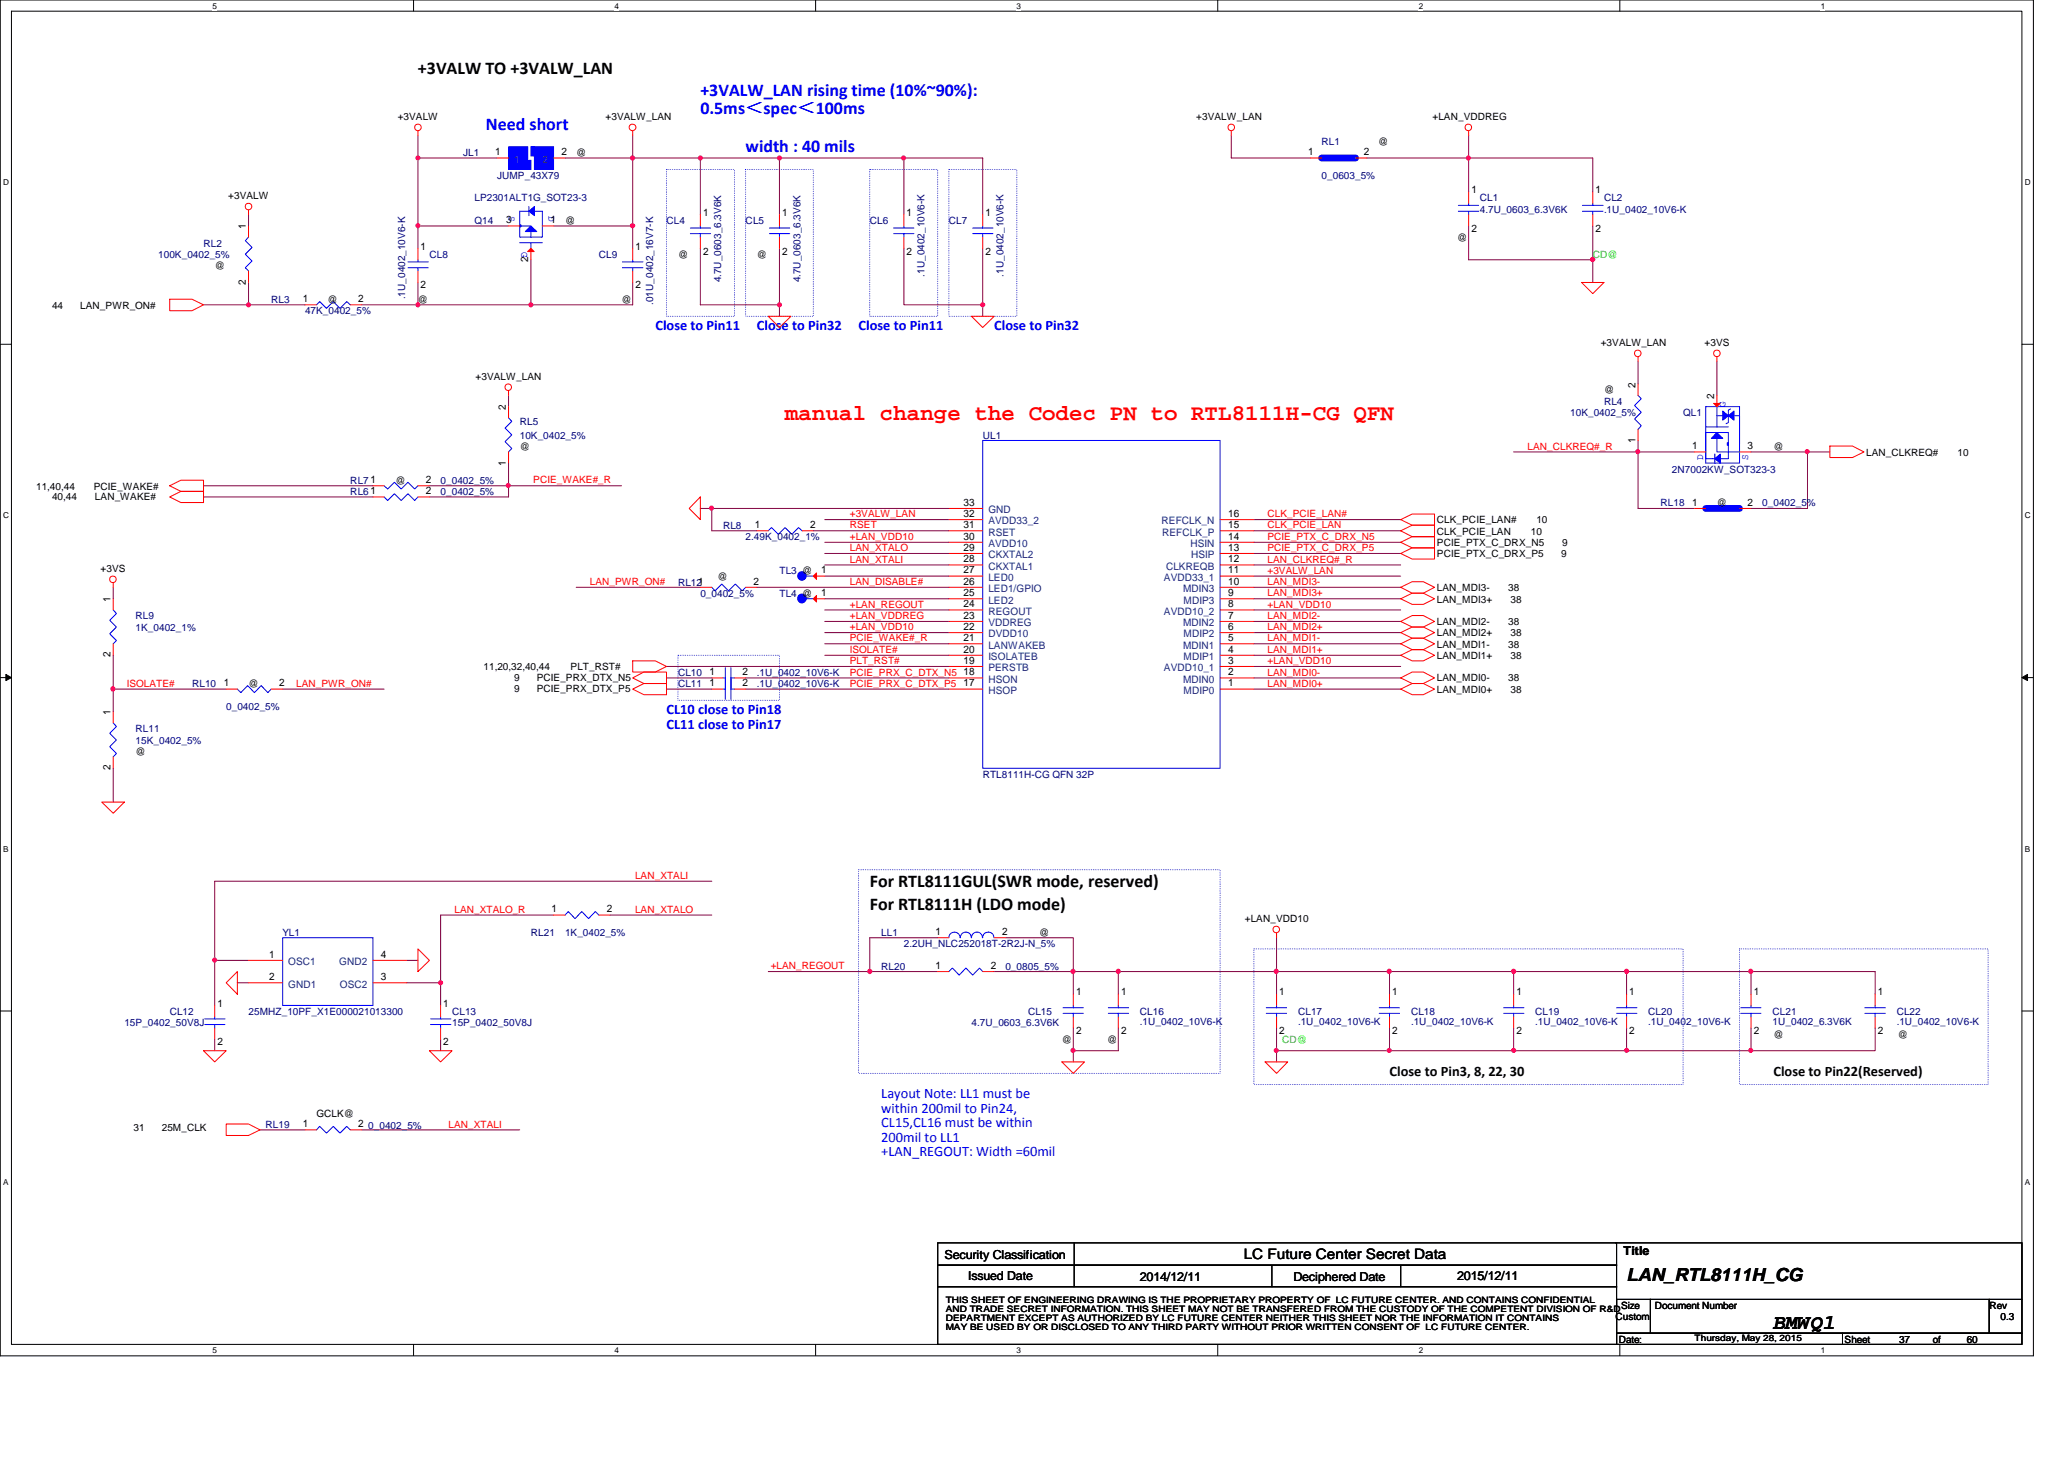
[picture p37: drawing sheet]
<svg xmlns="http://www.w3.org/2000/svg" width="297mm" height="210mm" viewBox="0 0 297 210" stroke-linecap="round" stroke-linejoin="round" font-family="sans-serif">
<defs><g id="words">
<text font-size="3.2" fill="#f00" x="113" y="60.4">manual change the Codec PN to RTL8111H-CG QFN</text>
<text font-size="3" x="255.2" y="191.1">BMWQ1</text>
<g font-size="2.6">
<text x="60.2" y="10.6">+3VALW TO +3VALW_LAN</text>
<text x="125.2" y="130.9">For RTL8111H (LDO mode)</text>
<text x="125.2" y="127.6">For RTL8111GUL(SWR mode, reserved)</text>
<text x="234.1" y="184.4">LAN_RTL8111H_CG</text>
</g>
<g font-size="2.6" fill="#00f">
<text x="100.8" y="13.8">+3VALW_LAN rising time (10%~90%):</text>
<text x="100.8" y="16.4">0.5ms＜spec＜100ms</text>
<text x="69.9" y="18.7">Need short</text>
<text x="107.3" y="21.9">width : 40 mils</text>
</g>
<g font-size="2.1" fill="#00f">
<text x="94.3" y="47.5">Close to Pin11</text>
<text x="108.9" y="47.5">Close to Pin32</text>
<text x="123.6" y="47.5">Close to Pin11</text>
<text x="143.1" y="47.5">Close to Pin32</text>
<text x="95.9" y="102.7">CL10 close to Pin18</text>
<text x="95.9" y="104.8">CL11 close to Pin17</text>
<text x="126.8" y="158">Layout Note: LL1 must be</text>
<text x="126.8" y="160.1">within 200mil to Pin24,</text>
<text x="126.8" y="162.2">CL15,CL16 must be within</text>
<text x="126.8" y="164.3">200mil to LL1</text>
<text x="126.8" y="166.3">+LAN_REGOUT: Width =60mil</text>
</g>
<g font-size="2.1">
<text x="200" y="154.8">Close to Pin3, 8, 22, 30</text>
<text x="255.2" y="154.8">Close to Pin22(Reserved)</text>
<text x="179" y="181.2">LC Future Center Secret Data</text>
</g>
<g font-size="1.8">
<text x="135.9" y="181.1">Security Classification</text>
<text x="139.3" y="184.1">Issued Date</text>
<text x="164" y="184.3">2014/12/11</text>
<text x="186.1" y="184.3">Deciphered Date</text>
<text x="209.7" y="184.1">2015/12/11</text>
<text x="233.6" y="180.6">Title</text>
</g>
<g font-size="1.5">
<text x="71.2" y="22.4">1</text>
<text x="80.8" y="22.4">2</text>
<text x="188.3" y="22.4">1</text>
<text x="196.3" y="22.4">2</text>
<text x="211.7" y="27.8">1</text>
<text x="229.6" y="27.8">1</text>
<text x="35.4" y="33" transform="rotate(-90 35.4 33)">1</text>
<text x="60.5" y="35.9">1</text>
<text x="72.9" y="32.1">3</text>
<text x="79.2" y="32.1">1</text>
<text x="91.4" y="35.9">1</text>
<text x="101.2" y="31">1</text>
<text x="112.6" y="31">1</text>
<text x="130.5" y="31">1</text>
<text x="141.8" y="31">1</text>
<text x="211.7" y="33.4">2</text>
<text x="229.6" y="33.4">2</text>
<text x="35.4" y="40.9" transform="rotate(-90 35.4 40.9)">2</text>
<text x="60.5" y="41.5">2</text>
<text x="76" y="37.7" transform="rotate(-90 76 37.7)">2</text>
<text x="91.4" y="41.5">2</text>
<text x="101.2" y="36.6">2</text>
<text x="112.6" y="36.6">2</text>
<text x="130.5" y="36.6">2</text>
<text x="141.8" y="36.6">2</text>
<text x="43.6" y="43.5">1</text>
<text x="51.6" y="43.5">2</text>
<text x="72.8" y="59" transform="rotate(-90 72.8 59)">2</text>
<text x="235.4" y="55.8" transform="rotate(-90 235.4 55.8)">2</text>
<text x="246.7" y="57.4" transform="rotate(-90 246.7 57.4)">2</text>
<text x="235.4" y="63.7" transform="rotate(-90 235.4 63.7)">1</text>
<text x="243.5" y="64.6">1</text>
<text x="251.5" y="64.6">3</text>
<text x="53.3" y="69.5">1</text>
<text x="53.3" y="71.1">1</text>
<text x="61.3" y="69.5">2</text>
<text x="61.3" y="71.1">2</text>
<text x="72.8" y="67" transform="rotate(-90 72.8 67)">1</text>
<text x="108.6" y="76">1</text>
<text x="116.6" y="76">2</text>
<text x="138.7" y="77.6">30</text>
<text x="138.7" y="76">31</text>
<text x="138.7" y="74.4">32</text>
<text x="138.7" y="72.8">33</text>
<text x="176.7" y="77.6">14</text>
<text x="176.7" y="74.4">16</text>
<text x="176.7" y="76">15</text>
<text x="243.5" y="72.8">1</text>
<text x="251.5" y="72.8">2</text>
<text x="118.2" y="82.5">1</text>
<text x="138.7" y="82.5">27</text>
<text x="138.7" y="80.9">28</text>
<text x="138.7" y="79.2">29</text>
<text x="176.7" y="79.2">13</text>
<text x="176.7" y="82.5">11</text>
<text x="176.7" y="80.9">12</text>
<text x="15.9" y="86.6" transform="rotate(-90 15.9 86.6)">1</text>
<text x="108.5" y="84.1">2</text>
<text x="118.2" y="85.8">1</text>
<text x="138.7" y="89">23</text>
<text x="138.7" y="87.4">24</text>
<text x="138.7" y="85.8">25</text>
<text x="138.7" y="84.1">26</text>
<text x="176.7" y="89">7</text>
<text x="176.7" y="84.1">10</text>
<text x="176.7" y="85.8">9</text>
<text x="176.7" y="87.4">8</text>
<text x="15.9" y="94.6" transform="rotate(-90 15.9 94.6)">2</text>
<text x="138.7" y="95.5">19</text>
<text x="138.7" y="93.9">20</text>
<text x="138.7" y="92.2">21</text>
<text x="138.7" y="90.6">22</text>
<text x="176.7" y="92.2">5</text>
<text x="176.7" y="93.9">4</text>
<text x="176.7" y="90.6">6</text>
<text x="176.7" y="95.5">3</text>
<text x="32.2" y="98.8">1</text>
<text x="40.2" y="98.8">2</text>
<text x="102.1" y="98.8">1</text>
<text x="102.1" y="97.2">1</text>
<text x="106.8" y="98.8">2</text>
<text x="106.8" y="97.2">2</text>
<text x="138.7" y="98.8">17</text>
<text x="138.7" y="97.2">18</text>
<text x="176.7" y="97.2">2</text>
<text x="176.7" y="98.8">1</text>
<text x="15.9" y="102.9" transform="rotate(-90 15.9 102.9)">1</text>
<text x="15.9" y="110.8" transform="rotate(-90 15.9 110.8)">2</text>
<text x="79.4" y="131.3">1</text>
<text x="87.3" y="131.3">2</text>
<text x="38.7" y="137.8">1</text>
<text x="54.8" y="137.8">4</text>
<text x="134.6" y="134.5">1</text>
<text x="144.2" y="134.5">2</text>
<text x="38.7" y="141">2</text>
<text x="54.8" y="141">3</text>
<text x="134.6" y="139.4">1</text>
<text x="142.6" y="139.4">2</text>
<text x="154.9" y="143.2">1</text>
<text x="161.3" y="143.2">1</text>
<text x="184.1" y="143.2">1</text>
<text x="200.4" y="143.2">1</text>
<text x="218.2" y="143.2">1</text>
<text x="234.5" y="143.2">1</text>
<text x="252.4" y="143.2">1</text>
<text x="270.3" y="143.2">1</text>
<text x="31.3" y="144.8">1</text>
<text x="63.8" y="144.8">1</text>
<text x="154.9" y="148.8">2</text>
<text x="161.3" y="148.8">2</text>
<text x="184.1" y="148.8">2</text>
<text x="200.4" y="148.8">2</text>
<text x="218.2" y="148.8">2</text>
<text x="234.5" y="148.8">2</text>
<text x="252.4" y="148.8">2</text>
<text x="270.3" y="148.8">2</text>
<text x="31.3" y="150.4">2</text>
<text x="63.8" y="150.4">2</text>
<text x="43.6" y="162.2">1</text>
<text x="51.6" y="162.2">2</text>
</g>
<g font-size="1.5" fill="#004080">
<text x="74" y="23.4">1</text>
<text x="78.1" y="23.4">2</text>
<text x="142.2" y="77">RSET</text>
<text x="142.2" y="75.4">AVDD33_2</text>
<text x="142.2" y="73.8">GND</text>
<text x="167.2" y="75.4">REFCLK_N</text>
<text x="167.3" y="77">REFCLK_P</text>
<text x="142.2" y="83.6">LED0</text>
<text x="142.2" y="82">CKXTAL1</text>
<text x="142.2" y="80.3">CKXTAL2</text>
<text x="142.2" y="78.7">AVDD10</text>
<text x="167.5" y="83.6">AVDD33_1</text>
<text x="167.8" y="82">CLKREQB</text>
<text x="171.3" y="78.7">HSIN</text>
<text x="171.4" y="80.3">HSIP</text>
<text x="142.2" y="88.4">REGOUT</text>
<text x="142.2" y="86.8">LED2</text>
<text x="142.2" y="85.2">LED1/GPIO</text>
<text x="167.5" y="88.4">AVDD10_2</text>
<text x="170.3" y="85.2">MDIN3</text>
<text x="170.3" y="86.8">MDIP3</text>
<text x="142.2" y="95">ISOLATEB</text>
<text x="142.2" y="93.3">LANWAKEB</text>
<text x="142.2" y="91.7">DVDD10</text>
<text x="142.2" y="90.1">VDDREG</text>
<text x="170.3" y="93.3">MDIN1</text>
<text x="170.3" y="90.1">MDIN2</text>
<text x="170.3" y="95">MDIP1</text>
<text x="170.3" y="91.7">MDIP2</text>
<text x="142.2" y="99.8">HSOP</text>
<text x="142.2" y="98.2">HSON</text>
<text x="142.2" y="96.6">PERSTB</text>
<text x="167.5" y="96.6">AVDD10_1</text>
<text x="170.3" y="98.2">MDIN0</text>
<text x="170.3" y="99.8">MDIP0</text>
<text x="41.5" y="138.9">OSC1</text>
<text x="41.5" y="142.1">GND1</text>
<text x="48.8" y="138.9">GND2</text>
<text x="48.9" y="142.1">OSC2</text>
</g>
<g font-size="1.4">
<text x="57.2" y="17.3">+3VALW</text>
<text x="87.2" y="17.3">+3VALW_LAN</text>
<text x="172.2" y="17.3">+3VALW_LAN</text>
<text x="206.2" y="17.3">+LAN_VDDREG</text>
<text x="82.9" y="22.5">@</text>
<text x="198.3" y="20.8">@</text>
<text x="32.8" y="28.7">+3VALW</text>
<text x="81.3" y="32.2">@</text>
<text x="209.7" y="34.7">@</text>
<text x="30.9" y="38.7">@</text>
<text x="97.6" y="37.1">@</text>
<text x="108.9" y="37.1">@</text>
<text x="7.5" y="44.4">44</text>
<text x="11.6" y="44.4">LAN_PWR_ON#</text>
<text x="47.2" y="43.6">@</text>
<text x="60.2" y="43.6">@</text>
<text x="89.4" y="43.6">@</text>
<text x="230.4" y="49.8">+3VALW_LAN</text>
<text x="245.3" y="49.8">+3VS</text>
<text x="68.4" y="54.7">+3VALW_LAN</text>
<text x="230.8" y="56.6">@</text>
<text x="74.8" y="64.7">@</text>
<text x="255.2" y="64.7">@</text>
<text x="268.6" y="65.5">LAN_CLKREQ#</text>
<text x="281.7" y="65.5">10</text>
<text x="5.2" y="70.4">11,40,44</text>
<text x="7.5" y="71.9">40,44</text>
<text x="13.5" y="70.4">PCIE_WAKE#</text>
<text x="13.7" y="71.9">LAN_WAKE#</text>
<text x="56.9" y="69.6">@</text>
<text x="206.8" y="76.9">CLK_PCIE_LAN</text>
<text x="206.8" y="75.3">CLK_PCIE_LAN#</text>
<text x="220.3" y="76.9">10</text>
<text x="221.1" y="75.3">10</text>
<text x="247.1" y="72.9">@</text>
<text x="14.5" y="82.3">+3VS</text>
<text x="103.2" y="83.4">@</text>
<text x="206.8" y="78.6">PCIE_PTX_C_DRX_N5</text>
<text x="206.8" y="80.2">PCIE_PTX_C_DRX_P5</text>
<text x="224.7" y="80.2">9</text>
<text x="224.8" y="78.6">9</text>
<text x="206.8" y="89.9">LAN_MDI2-</text>
<text x="206.8" y="86.7">LAN_MDI3+</text>
<text x="206.8" y="85">LAN_MDI3-</text>
<text x="217" y="89.9">38</text>
<text x="217" y="85">38</text>
<text x="217.4" y="86.7">38</text>
<text x="206.8" y="94.8">LAN_MDI1+</text>
<text x="206.8" y="93.2">LAN_MDI1-</text>
<text x="206.8" y="91.6">LAN_MDI2+</text>
<text x="217" y="93.2">38</text>
<text x="217.4" y="94.8">38</text>
<text x="217.4" y="91.6">38</text>
<text x="35.8" y="98.9">@</text>
<text x="69.6" y="96.4">11,20,32,40,44</text>
<text x="74" y="99.5">9</text>
<text x="74" y="97.9">9</text>
<text x="77.3" y="99.5">PCIE_PRX_DTX_P5</text>
<text x="77.3" y="97.9">PCIE_PRX_DTX_N5</text>
<text x="82.1" y="96.4">PLT_RST#</text>
<text x="206.8" y="98">LAN_MDI0-</text>
<text x="206.8" y="99.7">LAN_MDI0+</text>
<text x="217" y="98">38</text>
<text x="217.4" y="99.7">38</text>
<text x="19.5" y="108.6">@</text>
<text x="149.6" y="134.6">@</text>
<text x="179.2" y="132.7">+LAN_VDD10</text>
<text x="255.2" y="149.3">@</text>
<text x="273.1" y="149.3">@</text>
<text x="152.8" y="150.1">@</text>
<text x="159.3" y="150.1">@</text>
<text x="45.5" y="160.7">GCLK@</text>
<text x="19.2" y="162.8">31</text>
<text x="23.3" y="162.8">25M_CLK</text>
<text x="232.5" y="189.9">Custom</text>
<text x="233.3" y="188.3">Size</text>
<text x="238.2" y="188.3">Document Number</text>
<text x="286.3" y="188.3">Rev</text>
<text x="287.9" y="189.9">0.3</text>
<text x="233" y="193.2">Date:</text>
<text x="265.5" y="193.2">Sheet</text>
<text x="273.3" y="193.2">37</text>
<text x="278.2" y="193.2">of</text>
<text x="283" y="193.2">60</text>
</g>
<g font-size="1.4" fill="#000080">
<text x="66.7" y="22.5">JL1</text>
<text x="190.2" y="20.8">RL1</text>
<text x="68.3" y="29">LP2301ALT1G_SOT23-3</text>
<text x="71.5" y="25.7">JUMP_43X79</text>
<text x="190.2" y="25.7">0_0603_5%</text>
<text x="213" y="29">CL1</text>
<text x="230.8" y="29">CL2</text>
<text x="29.3" y="35.5">RL2</text>
<text x="68.3" y="32.2">Q14</text>
<text x="95.9" y="32.2">CL4</text>
<text x="107.3" y="32.2">CL5</text>
<text x="125.2" y="32.2">CL6</text>
<text x="136.6" y="32.2">CL7</text>
<text x="213" y="30.6">4.7U_0603_6.3V6K</text>
<text x="230.8" y="30.6">.1U_0402_10V6-K</text>
<text x="22.8" y="37.1">100K_0402_5%</text>
<text x="61.8" y="37.1">CL8</text>
<text x="86.2" y="37.1">CL9</text>
<text x="103.8" y="40.6" transform="rotate(-90 103.8 40.6)">4.7U_0603_6.3V6K</text>
<text x="115.2" y="40.6" transform="rotate(-90 115.2 40.6)">4.7U_0603_6.3V6K</text>
<text x="133.1" y="39.8" transform="rotate(-90 133.1 39.8)">.1U_0402_10V6-K</text>
<text x="144.4" y="39.8" transform="rotate(-90 144.4 39.8)">.1U_0402_10V6-K</text>
<text x="39" y="43.6">RL3</text>
<text x="43.9" y="45.2">47K_0402_5%</text>
<text x="58.3" y="43.1" transform="rotate(-90 58.3 43.1)">.1U_0402_10V6-K</text>
<text x="94" y="43.9" transform="rotate(-90 94 43.9)">.01U_0402_16V7-K</text>
<text x="226" y="59.9">10K_0402_5%</text>
<text x="230.8" y="58.3">RL4</text>
<text x="242.2" y="59.9">QL1</text>
<text x="74.8" y="61.2">RL5</text>
<text x="74.8" y="63.1">10K_0402_5%</text>
<text x="141.4" y="63.1">UL1</text>
<text x="50.4" y="69.6">RL7</text>
<text x="50.4" y="71.2">RL6</text>
<text x="63.4" y="69.6">0_0402_5%</text>
<text x="63.4" y="71.2">0_0402_5%</text>
<text x="240.6" y="68">2N7002KW_SOT323-3</text>
<text x="104.1" y="76.1">RL8</text>
<text x="107.3" y="77.7">2.49K_0402_1%</text>
<text x="239" y="72.9">RL18</text>
<text x="253.6" y="72.9">0_0402_5%</text>
<text x="112.2" y="82.6">TL3 @</text>
<text x="19.5" y="89.1">RL9</text>
<text x="97.6" y="84.2">RL121</text>
<text x="100.8" y="85.9">0_0402_5%</text>
<text x="112.2" y="85.9">TL4 @</text>
<text x="19.5" y="90.8">1K_0402_1%</text>
<text x="27.6" y="98.9">RL10</text>
<text x="97.6" y="98.9">CL11</text>
<text x="97.6" y="97.2">CL10</text>
<text x="108.9" y="98.9">.1U_0402_10V6-K</text>
<text x="108.9" y="97.2">.1U_0402_10V6-K</text>
<text x="19.5" y="105.4">RL11</text>
<text x="19.5" y="107">15K_0402_5%</text>
<text x="32.6" y="102.1">0_0402_5%</text>
<text x="141.4" y="111.9">RTL8111H-CG QFN 32P</text>
<text x="40.7" y="134.6">YL1</text>
<text x="76.4" y="134.6">RL21</text>
<text x="81.3" y="134.6">1K_0402_5%</text>
<text x="126.8" y="134.6">LL1</text>
<text x="130.1" y="136.3">2.2UH_NLC252018T-2R2J-N_5%</text>
<text x="126.8" y="139.5">RL20</text>
<text x="144.7" y="139.5">0_0805_5%</text>
<text x="17.9" y="147.7">15P_0402_50V8J</text>
<text x="24.4" y="146">CL12</text>
<text x="35.8" y="146">25MHZ_10PF_X1E000021013300</text>
<text x="65.1" y="146">CL13</text>
<text x="65.1" y="147.7">15P_0402_50V8J</text>
<text x="139.8" y="147.7">4.7U_0603_6.3V6K</text>
<text x="148" y="146">CL15</text>
<text x="164" y="146">CL16</text>
<text x="164" y="147.5">.1U_0402_10V6-K</text>
<text x="186.8" y="146">CL17</text>
<text x="186.8" y="147.5">.1U_0402_10V6-K</text>
<text x="203.1" y="146">CL18</text>
<text x="203.1" y="147.5">.1U_0402_10V6-K</text>
<text x="220.9" y="146">CL19</text>
<text x="220.9" y="147.5">.1U_0402_10V6-K</text>
<text x="237.2" y="146">CL20</text>
<text x="237.2" y="147.5">.1U_0402_10V6-K</text>
<text x="255.1" y="146">CL21</text>
<text x="255.1" y="147.5">1U_0402_6.3V6K</text>
<text x="273" y="146">CL22</text>
<text x="273" y="147.5">.1U_0402_10V6-K</text>
<text x="38.2" y="162.3">RL19</text>
<text x="53" y="162.4">0_0402_5%</text>
</g>
<g font-size="1.4" fill="#00f">
<text x="73.2" y="31" transform="rotate(90 73.2 31)">S</text>
<text x="78.9" y="31" transform="rotate(90 78.9 31)">D</text>
<text x="75.1" y="36.2" transform="rotate(90 75.1 36.2)">G</text>
<text x="248.3" y="58.5" transform="rotate(-90 248.3 58.5)">G</text>
<text x="245.1" y="66.1" transform="rotate(-90 245.1 66.1)">D</text>
<text x="251.6" y="66.1" transform="rotate(-90 251.6 66.1)">S</text>
</g>
<g font-size="1.4" fill="#0f0">
<text x="229.2" y="37.1">CD@</text>
<text x="184.5" y="150.1">CD@</text>
</g>
<g font-size="1.4" fill="#f00">
<text x="219.8" y="64.7">LAN_CLKREQ#_R</text>
<text x="76.7" y="69.6">PCIE_WAKE#_R</text>
<text x="122.3" y="77.7">+LAN_VDD10</text>
<text x="122.3" y="76">RSET</text>
<text x="122.3" y="74.4">+3VALW_LAN</text>
<text x="182.4" y="77.7">PCIE_PTX_C_DRX_N5</text>
<text x="182.4" y="74.4">CLK_PCIE_LAN#</text>
<text x="182.4" y="76">CLK_PCIE_LAN</text>
<text x="122.3" y="79.3">LAN_XTALO</text>
<text x="122.3" y="80.9">LAN_XTALI</text>
<text x="182.4" y="79.3">PCIE_PTX_C_DRX_P5</text>
<text x="182.4" y="80.9">LAN_CLKREQ#_R</text>
<text x="182.4" y="82.5">+3VALW_LAN</text>
<text x="84.9" y="84.2">LAN_PWR_ON#</text>
<text x="122.3" y="84.2">LAN_DISABLE#</text>
<text x="122.3" y="89.1">+LAN_VDDREG</text>
<text x="122.3" y="87.4">+LAN_REGOUT</text>
<text x="182.4" y="87.4">+LAN_VDD10</text>
<text x="182.4" y="89.1">LAN_MDI2-</text>
<text x="182.4" y="85.8">LAN_MDI3+</text>
<text x="182.4" y="84.2">LAN_MDI3-</text>
<text x="122.3" y="95.5">PLT_RST#</text>
<text x="122.3" y="92.3">PCIE_WAKE#_R</text>
<text x="122.3" y="90.7">+LAN_VDD10</text>
<text x="122.3" y="93.9">ISOLATE#</text>
<text x="182.4" y="93.9">LAN_MDI1+</text>
<text x="182.4" y="92.3">LAN_MDI1-</text>
<text x="182.4" y="90.7">LAN_MDI2+</text>
<text x="182.4" y="95.5">+LAN_VDD10</text>
<text x="18.2" y="98.8">ISOLATE#</text>
<text x="42.6" y="98.8">LAN_PWR_ON#</text>
<text x="122.3" y="97.2">PCIE_PRX_C_DTX_N5</text>
<text x="122.3" y="98.8">PCIE_PRX_C_DTX_P5</text>
<text x="182.4" y="97.2">LAN_MDI0-</text>
<text x="182.4" y="98.8">LAN_MDI0+</text>
<text x="65.4" y="131.3">LAN_XTALO_R</text>
<text x="91.4" y="126.4">LAN_XTALI</text>
<text x="91.4" y="131.3">LAN_XTALO</text>
<text x="110.9" y="139.4">+LAN_REGOUT</text>
<text x="64.6" y="162.2">LAN_XTALI</text>
</g>
<g font-size="1.3">
<text x="136.1" y="187.5">THIS SHEET OF ENGINEERING DRAWING IS THE PROPRIETARY PROPERTY OF LC FUTURE CENTER. AND CONTAINS CONFIDENTIAL</text>
<text x="136.1" y="188.8">AND TRADE SECRET INFORMATION. THIS SHEET MAY NOT BE TRANSFERED FROM THE CUSTODY OF THE COMPETENT DIVISION OF R&amp;D</text>
<text x="136.1" y="190.1">DEPARTMENT EXCEPT AS AUTHORIZED BY LC FUTURE CENTER NEITHER THIS SHEET NOR THE INFORMATION IT CONTAINS</text>
<text x="136.1" y="191.4">MAY BE USED BY OR DISCLOSED TO ANY THIRD PARTY WITHOUT PRIOR WRITTEN CONSENT OF LC FUTURE CENTER.</text>
<text x="243.9" y="193">Thursday, May 28, 2015</text>
</g>
<g font-size="1.2">
<text x="30.6" y="1.2">5</text>
<text x="88.4" y="1.2">4</text>
<text x="146.3" y="1.2">3</text>
<text x="204.2" y="1.2">2</text>
<text x="262" y="1.2">1</text>
<text x=".5" y="26.6">D</text>
<text x="291.4" y="26.6">D</text>
<text x=".5" y="74.5">C</text>
<text x="291.4" y="74.5">C</text>
<text x=".5" y="122.5">B</text>
<text x="291.4" y="122.5">B</text>
<text x=".5" y="170.5">A</text>
<text x="291.4" y="170.5">A</text>
<text x="30.6" y="194.6">5</text>
<text x="88.4" y="194.6">4</text>
<text x="146.3" y="194.6">3</text>
<text x="204.2" y="194.6">2</text>
<text x="262" y="194.6">1</text>
</g>
</g></defs>
<path d="M0 0h292.6v195.1h-292.6zM1.6 1.6h289.4v191.8h-289.4z" fill="none" stroke="#000" stroke-width=".14"/>
<g fill="#fff">
<path d="M30.6 .2h.6v1.3h-.6z"/>
<path d="M30.6 193.6h.6v1.3h-.6z"/>
</g>
<path d="M59.5 0v1.6M59.5 193.4v1.6" fill="none" stroke="#000" stroke-width=".14"/>
<g fill="#fff">
<path d="M88.4 .2h.6v1.3h-.6z"/>
<path d="M88.4 193.6h.6v1.3h-.6z"/>
</g>
<path d="M117.4 0v1.6M117.4 193.4v1.6" fill="none" stroke="#000" stroke-width=".14"/>
<g fill="#fff">
<path d="M146.3 .2h.6v1.3h-.6z"/>
<path d="M146.3 193.6h.6v1.3h-.6z"/>
</g>
<path d="M175.2 0v1.6M175.2 193.4v1.6" fill="none" stroke="#000" stroke-width=".14"/>
<g fill="#fff">
<path d="M204.2 .2h.6v1.3h-.6z"/>
<path d="M204.2 193.6h.6v1.3h-.6z"/>
</g>
<path d="M233.1 0v1.6M233.1 193.4v1.6" fill="none" stroke="#000" stroke-width=".14"/>
<g fill="#fff">
<path d="M262 .2h.6v1.3h-.6z"/>
<path d="M262 193.6h.6v1.3h-.6z"/>
<path d="M.5 25.6h.8v1.3h-.8z"/>
<path d="M291.4 25.6h.8v1.3h-.8z"/>
<path d="M.5 73.5h.8v1.3h-.8z"/>
<path d="M291.4 73.5h.8v1.3h-.8z"/>
</g>
<path d="M0 49.5h1.6M291 49.5h1.6" fill="none" stroke="#000" stroke-width=".14"/>
<g fill="#fff">
<path d="M.5 121.4h.7v1.4h-.7z"/>
<path d="M291.4 121.4h.7v1.4h-.7z"/>
</g>
<path d="M0 97.5h1.6M.8 97l.8 .5-.8 .4zM291 97.5l.8-.5v.9zM291 97.5h1.6" fill="none" stroke="#000" stroke-width=".14"/>
<path d="M.8 97l.8 .5-.8 .4zM291 97.5l.8-.5v.9z" fill="#000"/>
<g fill="#fff">
<path d="M.5 169.4h.7v1.3h-.7z"/>
<path d="M291.4 169.4h.7v1.3h-.7z"/>
</g>
<path d="M55.3 68.2h.1M68.3 68.2h.1M0 145.5h1.6M291 145.5h1.6" fill="none" stroke="#000" stroke-width=".14"/>
<path d="M95.9 24.4h9.8v21.1h-9.8zM107.3 24.4h9.7v21.1h-9.7zM125.2 24.4h9.7v21.1h-9.7zM136.6 24.4h9.7v21.1h-9.7zM97.6 94.3h14.6v6.4h-14.6zM123.6 125.1h52v29.3h-52zM180.5 136.5h61.7v19.5h-61.7zM250.3 136.5h35.8v19.5h-35.8z" fill="none" stroke="#00f" stroke-width=".14" stroke-dasharray="0 .3"/>
<path d="M102.4 73.1h34.2M118.7 78h17.9M180.5 74.8h21.1M180.5 76.4h21.1M95.9 95.9h40.7M118.7 92.6h17.9M180.5 97.5h21.1M180.5 94.3h21.1M180.5 87.8h21.1" fill="none" stroke="#800040" stroke-width=".14"/>
<circle cx="102.4" cy="73.1" r=".3" fill="#f0f"/>
<circle cx="102.4" cy="73.1" r=".3" fill="none" stroke="#f0f" stroke-width=".14"/>
<g fill="none" stroke="#800040" stroke-width=".14">
<path d="M73.2 69.9h16.2M102.4 76.4h6.5M117 76.4h19.6M118.7 79.6h17.9M118.7 74.8h17.9M118.7 91h17.9M118.7 94.3h17.9M118.7 81.3h17.9M118.7 89.4h17.9M118.7 87.8h17.9M180.5 92.6h21.1M180.5 81.3h21.1"/>
<path d="M180.5 91h21.1M180.5 89.4h21.1M180.5 86.1h21.1M180.5 84.5h21.1M180.5 82.9h21.1M180.5 95.9h21.1M180.5 99.1h21.1"/>
</g>
<circle cx="73.1" cy="69.8" r=".3" fill="#f0f"/>
<circle cx="73.1" cy="69.8" r=".3" fill="none" stroke="#f0f" stroke-width=".14"/>
<path d="M29.3 71.5h24.4M29.3 69.9h24.4M61.8 71.5h11.4M73.2 66.6v3.3M183.7 139.8h-22.8v3.2" fill="none" stroke="#800040" stroke-width=".14"/>
<circle cx="160.9" cy="139.8" r=".31" fill="#f0f"/>
<circle cx="160.9" cy="139.8" r=".31" fill="none" stroke="#f0f" stroke-width=".14"/>
<path d="M143.1 139.8h11.4v3.2M183.7 134.9v4.9" fill="none" stroke="#800040" stroke-width=".14"/>
<circle cx="154.4" cy="139.8" r=".31" fill="#f0f"/>
<circle cx="154.4" cy="139.8" r=".31" fill="none" stroke="#f0f" stroke-width=".14"/>
<path d="M154.5 139.8h6.4M160.9 147.9v3.3h-6.4" fill="none" stroke="#800040" stroke-width=".14"/>
<circle cx="154.4" cy="151.1" r=".3" fill="#f0f"/>
<circle cx="154.4" cy="151.1" r=".3" fill="none" stroke="#f0f" stroke-width=".14"/>
<path d="M110.6 139.8h14.6M217.8 139.8v3.2M154.5 147.9v4.9M217.8 147.9v3.3" fill="none" stroke="#800040" stroke-width=".14"/>
<circle cx="125.2" cy="139.8" r=".31" fill="#f0f"/>
<circle cx="125.2" cy="139.8" r=".31" fill="none" stroke="#f0f" stroke-width=".14"/>
<path d="M200 139.8h-16.3v3.2M252 139.8v3.2M183.7 147.9v3.3M252 147.9v3.3" fill="none" stroke="#800040" stroke-width=".14"/>
<circle cx="199.9" cy="139.8" r=".31" fill="#f0f"/>
<circle cx="199.9" cy="139.8" r=".31" fill="none" stroke="#f0f" stroke-width=".14"/>
<circle cx="183.7" cy="139.8" r=".31" fill="#f0f"/>
<circle cx="183.7" cy="139.8" r=".31" fill="none" stroke="#f0f" stroke-width=".14"/>
<path d="M200 139.8v3.2M183.7 151.2h16.3" fill="none" stroke="#800040" stroke-width=".14"/>
<circle cx="199.9" cy="151.1" r=".3" fill="#f0f"/>
<circle cx="199.9" cy="151.1" r=".3" fill="none" stroke="#f0f" stroke-width=".14"/>
<circle cx="183.7" cy="151.1" r=".3" fill="#f0f"/>
<circle cx="183.7" cy="151.1" r=".3" fill="none" stroke="#f0f" stroke-width=".14"/>
<path d="M177.2 19.5v3.2h11.4M196.7 22.7h14.7v4.9M211.4 32.5v4.9M229.2 22.7v4.9M229.2 37.4v3.2M30.9 126.8v11.4h4.9M200 139.8h17.8M183.7 151.2v1.6M200 147.9v3.3h17.8" fill="none" stroke="#800040" stroke-width=".14"/>
<circle cx="30.9" cy="138.1" r=".3" fill="#f0f"/>
<circle cx="30.9" cy="138.1" r=".3" fill="none" stroke="#f0f" stroke-width=".14"/>
<path d="M30.9 126.8h71.5M30.9 138.2v6.4M79.7 131.7h-16.3v9.7M30.9 149.5v1.7M58.5 141.4h4.9M63.4 141.4v3.2M63.4 149.5v1.7" fill="none" stroke="#800040" stroke-width=".14"/>
<circle cx="63.4" cy="141.4" r=".3" fill="#f0f"/>
<circle cx="63.4" cy="141.4" r=".3" fill="none" stroke="#f0f" stroke-width=".14"/>
<path d="M73.2 69.9v1.6M180.5 78h21.1M180.5 79.6h21.1M95.9 97.5h6.5M95.9 99.1h6.5M107.3 97.5h29.3M107.3 99.1h29.3M217.8 139.8h16.3" fill="none" stroke="#800040" stroke-width=".14"/>
<circle cx="234.1" cy="139.8" r=".31" fill="#f0f"/>
<circle cx="234.1" cy="139.8" r=".31" fill="none" stroke="#f0f" stroke-width=".14"/>
<circle cx="217.8" cy="139.8" r=".31" fill="#f0f"/>
<circle cx="217.8" cy="139.8" r=".31" fill="none" stroke="#f0f" stroke-width=".14"/>
<path d="M234.1 139.8v3.2M234.1 147.9v3.3h-16.3" fill="none" stroke="#800040" stroke-width=".14"/>
<circle cx="234.1" cy="151.1" r=".3" fill="#f0f"/>
<circle cx="234.1" cy="151.1" r=".3" fill="none" stroke="#f0f" stroke-width=".14"/>
<circle cx="217.8" cy="151.1" r=".3" fill="#f0f"/>
<circle cx="217.8" cy="151.1" r=".3" fill="none" stroke="#f0f" stroke-width=".14"/>
<path d="M60.1 43.9h16.3M58.5 138.2h1.6M234.1 139.8h17.9M34.2 141.4h1.6M234.1 151.2h17.9" fill="none" stroke="#800040" stroke-width=".14"/>
<circle cx="76.4" cy="43.9" r=".3" fill="#f0f"/>
<circle cx="76.4" cy="43.9" r=".3" fill="none" stroke="#f0f" stroke-width=".14"/>
<circle cx="60.2" cy="43.9" r=".3" fill="#f0f"/>
<circle cx="60.2" cy="43.9" r=".3" fill="none" stroke="#f0f" stroke-width=".14"/>
<path d="M60.1 22.7v9.8h13.1M76.4 37.4v6.5" fill="none" stroke="#800040" stroke-width=".14"/>
<circle cx="60.2" cy="32.5" r=".3" fill="#f0f"/>
<circle cx="60.2" cy="32.5" r=".3" fill="none" stroke="#f0f" stroke-width=".14"/>
<circle cx="60.2" cy="22.7" r=".3" fill="#f0f"/>
<circle cx="60.2" cy="22.7" r=".3" fill="none" stroke="#f0f" stroke-width=".14"/>
<path d="M60.1 32.5v3.2M91.1 32.5v3.2M29.3 43.9h6.5M35.8 43.9h8.1M35.8 40.6v3.3M60.1 40.6v3.3M91.1 40.6v3.3h-14.7" fill="none" stroke="#800040" stroke-width=".14"/>
<circle cx="35.8" cy="43.9" r=".3" fill="#f0f"/>
<circle cx="35.8" cy="43.9" r=".3" fill="none" stroke="#f0f" stroke-width=".14"/>
<path d="M60.1 19.5v3.2h11.4M81.3 22.7h9.8v9.8h-11.4M52 43.9h8.1" fill="none" stroke="#800040" stroke-width=".14"/>
<circle cx="91" cy="32.5" r=".31" fill="#f0f"/>
<circle cx="91" cy="32.5" r=".31" fill="none" stroke="#f0f" stroke-width=".14"/>
<circle cx="91" cy="22.7" r=".31" fill="#f0f"/>
<circle cx="91" cy="22.7" r=".31" fill="none" stroke="#f0f" stroke-width=".14"/>
<path d="M91.1 19.5v3.2M35.8 30.9v1.6M100.8 22.7h11.4M130.1 22.7h11.3v8.2" fill="none" stroke="#800040" stroke-width=".14"/>
<circle cx="112.2" cy="22.7" r=".3" fill="#f0f"/>
<circle cx="112.2" cy="22.7" r=".3" fill="none" stroke="#f0f" stroke-width=".14"/>
<circle cx="100.8" cy="22.7" r=".3" fill="#f0f"/>
<circle cx="100.8" cy="22.7" r=".3" fill="none" stroke="#f0f" stroke-width=".14"/>
<path d="M100.8 22.7v8.2M100.8 35.7v8.2h11.4M112.2 22.7v8.2M112.2 35.7v8.2M112.2 43.9v1.6" fill="none" stroke="#800040" stroke-width=".14"/>
<circle cx="112.2" cy="43.9" r=".3" fill="#f0f"/>
<circle cx="112.2" cy="43.9" r=".3" fill="none" stroke="#f0f" stroke-width=".14"/>
<path d="M112.2 22.7h17.9v8.2" fill="none" stroke="#800040" stroke-width=".14"/>
<circle cx="130" cy="22.7" r=".3" fill="#f0f"/>
<circle cx="130" cy="22.7" r=".3" fill="none" stroke="#f0f" stroke-width=".14"/>
<path d="M141.4 35.7v9.8" fill="none" stroke="#800040" stroke-width=".14"/>
<circle cx="141.4" cy="43.9" r=".3" fill="#f0f"/>
<circle cx="141.4" cy="43.9" r=".3" fill="none" stroke="#f0f" stroke-width=".14"/>
<path d="M211.4 19.5v3.2h17.8M91.1 22.7h9.7M130.1 35.7v8.2h11.3" fill="none" stroke="#800040" stroke-width=".14"/>
<circle cx="211.3" cy="22.7" r=".3" fill="#f0f"/>
<circle cx="211.3" cy="22.7" r=".3" fill="none" stroke="#f0f" stroke-width=".14"/>
<path d="M211.4 37.4h17.8" fill="none" stroke="#800040" stroke-width=".14"/>
<circle cx="229.2" cy="37.3" r=".31" fill="#f0f"/>
<circle cx="229.2" cy="37.3" r=".31" fill="none" stroke="#f0f" stroke-width=".14"/>
<path d="M73.2 56.9v1.6M61.8 69.9h11.4M100.8 73.1h1.6v3.3M16.3 84.5v1.6M16.3 94.3v8.1M40.7 99.1h14.6M16.3 110.5v4.9" fill="none" stroke="#800040" stroke-width=".14"/>
<circle cx="16.2" cy="99.1" r=".31" fill="#f0f"/>
<circle cx="16.2" cy="99.1" r=".31" fill="none" stroke="#f0f" stroke-width=".14"/>
<path d="M235.7 73.1h8.2M235.7 65h8.2M252 65h8.1M16.3 99.1h16.2" fill="none" stroke="#800040" stroke-width=".14"/>
<circle cx="260.1" cy="65" r=".3" fill="#f0f"/>
<circle cx="260.1" cy="65" r=".3" fill="none" stroke="#f0f" stroke-width=".14"/>
<path d="M247.1 52v4.9M217.8 65h17.9v8.1M260.1 65v8.1h-8.1" fill="none" stroke="#800040" stroke-width=".14"/>
<circle cx="235.7" cy="65" r=".3" fill="#f0f"/>
<circle cx="235.7" cy="65" r=".3" fill="none" stroke="#f0f" stroke-width=".14"/>
<path d="M229.2 32.5v4.9M235.7 52v3.2M235.7 63.4v1.6M260.1 65h3.2M252 139.8h17.9" fill="none" stroke="#800040" stroke-width=".14"/>
<circle cx="251.9" cy="139.8" r=".31" fill="#f0f"/>
<circle cx="251.9" cy="139.8" r=".31" fill="none" stroke="#f0f" stroke-width=".14"/>
<path d="M269.9 139.8v3.2M269.9 147.9v3.3h-17.9" fill="none" stroke="#800040" stroke-width=".14"/>
<circle cx="252" cy="151.1" r=".3" fill="#f0f"/>
<circle cx="252" cy="151.1" r=".3" fill="none" stroke="#f0f" stroke-width=".14"/>
<path d="M82.9 84.5h17.9M108.9 84.5h27.7M118.7 82.9h17.9M118.7 86.1h17.9M87.8 131.7h14.6M134.9 134.9h-9.7v4.9h9.7M144.7 134.9h9.8v4.9M37.4 162.6h6.5M52 162.6h22.8" fill="none" stroke="#800040" stroke-width=".14"/>
<g fill="none" stroke="#f00" stroke-width=".14">
<path d="M60.1 18.8v.7M91.1 18.8v.7M177.2 18.8v.7M211.4 18.8v.7M35.8 30.2v.7M100.8 30.9v1.6M100.8 34.1v1.6M130.1 30.9v1.6M130.1 34.1v1.6M229.2 27.6v1.7M229.2 30.9v1.6M24.4 43.1h3.2l1.7 .8-1.7 .8h-3.2z"/>
<path d="M73.2 58.5v1.6M73.2 56.2v.7M110.6 45.5h3.2l-1.6 1.6zM139.8 45.5h3.3l-1.7 1.6zM227.6 40.6h3.2l-1.6 1.6zM235.7 51.3v.7M247.1 51.3v.7M24.4 69.9l1.6-.8h3.3v1.6h-3.3zM24.4 71.5l1.6-.8h3.3v1.6h-3.3zM53.7 71.5h1.6M60.1 71.5h1.7M73.2 65v1.6"/>
<path d="M100.8 71.5v3.3l-1.6-1.7zM201.6 76.4l1.6-.8h3.2v1.6h-3.2zM201.6 74.8l1.6-.8h3.2v1.6h-3.2zM201.6 78l1.6-.8h3.2v1.6h-3.2zM201.6 79.6l1.6-.8h3.2v1.6h-3.2zM243.9 73.1h1.6M250.3 73.1h1.7M263.3 64.2h3.3l1.7 .8-1.7 .8h-3.3zM16.3 83.9v.6M16.3 86.1v1.7M16.3 92.6v1.7M32.5 99.1h1.7"/>
<path d="M39 99.1h1.7M91.1 95.1h3.2l1.6 .8-1.6 .8h-3.2zM91.1 99.1l1.6-.8h3.2v1.6h-3.2zM91.1 97.5l1.6-.8h3.2v1.6h-3.2zM102.4 97.5h1.6M105.7 97.5h1.6M201.6 97.5l1.6-.8h1.6l1.6 .8-1.6 .8h-1.6zM201.6 94.3l1.6-.8h1.6l1.6 .8-1.6 .8h-1.6zM201.6 92.6l1.6-.8h1.6l1.6 .8-1.6 .9h-1.6zM201.6 91l1.6-.8h1.6l1.6 .8-1.6 .8h-1.6zM201.6 89.4l1.6-.8h1.6l1.6 .8-1.6 .8h-1.6zM201.6 86.1l1.6-.8h1.6l1.6 .8-1.6 .8h-1.6z"/>
<path d="M201.6 84.5l1.6-.8h1.6l1.6 .8-1.6 .8h-1.6zM201.6 99.1l1.6-.8h1.6l1.6 .8-1.6 .8h-1.6zM14.6 115.4h3.3l-1.6 1.6zM16.3 102.4v1.6M16.3 108.9v1.6M60.1 136.5l1.7 1.7-1.7 1.6zM183.7 134.2v.7M29.3 151.2h3.2l-1.6 1.6zM30.9 144.6v1.7M30.9 147.9v1.6M32.5 141.4l1.7-1.6v3.2zM61.8 151.2h3.3l-1.7 1.6z"/>
<path d="M152.8 152.8h3.3l-1.6 1.6zM182.1 152.8h3.2l-1.6 1.6zM217.8 143v1.6M217.8 146.3v1.6M252 143v1.6M252 146.3v1.6M32.5 161.7h3.3l1.6 .9-1.6 .8h-3.3zM43.9 162.6h1.6M50.4 162.6h1.6"/>
<circle cx="60.1" cy="18.3" r=".47"/>
<circle cx="91" cy="18.3" r=".48"/>
<circle cx="177.2" cy="18.3" r=".47"/>
<circle cx="211.3" cy="18.3" r=".47"/>
<circle cx="35.8" cy="29.7" r=".47"/>
<circle cx="73.1" cy="55.7" r=".47"/>
<circle cx="235.7" cy="50.8" r=".47"/>
<circle cx="247.1" cy="50.8" r=".47"/>
<circle cx="16.2" cy="83.3" r=".47"/>
<circle cx="183.7" cy="133.7" r=".47"/>
</g>
<path d="M134.9 178.8h97.8v3.2h-97.8zM154.6 178.8v6.3M232.5 178.8h58.5v8.1M134.9 182h97.8v3.1h-97.8zM134.9 185.1h97.8v8.3h-97.8zM183 182v3.1M201.6 182v3.1M232.7 186.9h4.8v4.9h-4.8zM232.7 191.8h32.5v1.6h-32.5zM237.5 186.9h48.8v4.9h-48.8zM265.2 191.8h25.8v1.6h-25.8zM286.3 186.9h4.7v4.9h-4.7z" fill="none" stroke="#000" stroke-width=".14"/>
<g fill="none" stroke="#00f" stroke-width=".14">
<path d="M99.3 33.6h3M99.3 32.8h3M100.8 32.5v.3M100.8 33.6v.5M128.6 33.6h2.9M128.6 32.8h2.9M130.1 32.5v.3M130.1 33.6v.5M227.7 30.4h3M227.7 29.5h3M229.2 29.3v.2M229.2 30.4v.5"/>
<path d="M55.3 71.5l.5 .5 1-1 .9 1 1-1 1 1 .4-.5M73.2 60.1l.5 .5-1 1 1 1-1 .9 1 1-.5 .5M16.3 87.8l.5 .5-1 .9 1 1-1 1 1 1-.5 .4M34.2 99.1l.5 .5 .9-1 1 1 1-1 1 1 .4-.5M104 97.5h.4M104.4 96.1v2.9M105.2 96.1v2.9M105.2 97.5h.5M16.3 104l.5 .5-1 1 1 1-1 .9 1 1-.5 .5M29.5 147.4h2.9M29.5 146.6h2.9M30.9 146.3v.3"/>
<path d="M30.9 147.4v.5M216.4 145.8h2.9M216.4 145h2.9M217.8 144.6v.4M217.8 145.8v.5M250.5 145.8h2.9M250.5 145h2.9M252 144.6v.4M252 145.8v.5M45.5 162.6l.5-.6 1 1 1-1 .9 1 1-1 .5 .6"/>
</g>
<path d="M245.5 73.1h4.8" fill="none" stroke="#00f" stroke-width=".97"/>
<path d="M247.1 62.2l.8 .9h-1.6z" fill="#00f"/>
<path d="M247.1 62.2l.8 .9h-1.6z" fill="none" stroke="#00f" stroke-width=".14"/>
<path d="M246.8 66l.8-.7v1.3z" fill="#00f"/>
<path d="M249 58.8l-.3 .2v1.8l-.3 .2M245.5 61.4h3.2M246.8 65.3v1.3M246.8 66l.8-.7v1.3zM247.1 63.1v1.9h1.6M248.7 63.9v-1.7h-3.2v3.8h1.3M248.7 63.9v2.1h-1.1M248.7 63.7h-.1v.3h.1v-.1" fill="none" stroke="#00f" stroke-width=".14"/>
<path d="M248.7 59.8l.8-.7v1.3z" fill="#00f"/>
<path d="M248.7 59.8l.8-.7v1.3z" fill="none" stroke="#00f" stroke-width=".14"/>
<path d="M247.9 59.1l.8 .7-.8 .6z" fill="#00f"/>
<path d="M245.5 58.5h4.8v8.1h-4.8zM247.1 59.8h.8M247.1 58.5v2.9M247.9 59.1l.8 .7-.8 .6zM249.5 59.8h.8v4.1M248.7 65h1.6" fill="none" stroke="#00f" stroke-width=".14"/>
<path d="M246.6 58h1l-.5 .5z" fill="#f00"/>
<path d="M246.6 58h1l-.5 .5zM247.1 56.9v1.6M243.9 65h1.6M250.3 65h1.7M134.9 139.8h1.7M141.4 139.8h1.7" fill="none" stroke="#f00" stroke-width=".14"/>
<path d="M136.6 139.8l.5-.5 .9 1 1-1 1 1 1-1 .4 .5" fill="none" stroke="#00f" stroke-width=".14"/>
<circle cx="115.4" cy="82.9" r=".62" fill="#00f"/>
<g fill="none" stroke="#00f" stroke-width=".14">
<path d="M116.1 82.9h.9"/>
<circle cx="115.4" cy="82.9" r=".62"/>
</g>
<path d="M117 82.9l.5-.5v1z" fill="#f00"/>
<path d="M117 82.9l.5-.5v1zM117 82.9h1.7" fill="none" stroke="#f00" stroke-width=".14"/>
<circle cx="115.4" cy="86.1" r=".63" fill="#00f"/>
<g fill="none" stroke="#00f" stroke-width=".14">
<path d="M116.1 86.1h.9"/>
<circle cx="115.4" cy="86.1" r=".63"/>
</g>
<path d="M117 86.1l.5-.4v.9z" fill="#f00"/>
<path d="M91.1 35.7v1.7M91.1 39v1.6M112.2 30.9v1.6M112.2 34.1v1.6M117 86.1l.5-.4v.9zM117 86.1h1.7M234.1 143v1.6M234.1 146.3v1.6" fill="none" stroke="#f00" stroke-width=".14"/>
<path d="M89.6 38.5h2.9M89.6 37.7h2.9M91.1 37.4v.3M91.1 38.5v.5M110.7 33.6h3M110.7 32.8h3M112.2 32.5v.3M112.2 33.6v.5M232.7 145.8h2.9M232.7 145h2.9M234.1 144.6v.4M234.1 145.8v.5" fill="none" stroke="#00f" stroke-width=".14"/>
<path d="M75.6 33.3l.8-.8 .9 .8z" fill="#00f"/>
<path d="M75.6 33.3l.8-.8 .9 .8z" fill="none" stroke="#00f" stroke-width=".14"/>
<path d="M76.1 30.4l.8-.7v1.3z" fill="#00f"/>
<path d="M74.8 34.9h3.3M76.1 30.4h-1.3v2.1v-.2h.2v.3h-.2M76.1 29.7v1.3M76.1 30.4l.8-.7v1.3zM76.4 33.3v.8M76.4 34.9v.8M76.9 30.4h1.2v3.7h-3.3v-1.6h1.6" fill="none" stroke="#00f" stroke-width=".14"/>
<path d="M75.9 36.2l.5-.5 .5 .5z" fill="#f00"/>
<g fill="none" stroke="#f00" stroke-width=".14">
<path d="M60.1 39v1.6M60.1 35.7v1.7M73.2 32.5h1.6M75.9 36.2l.5-.5 .5 .5zM76.4 35.7v1.7M78.1 32.5h1.6M188.6 22.7h1.6M195.1 22.7h1.6M53.7 69.9h1.6M60.1 69.9h1.7M35.8 138.2h4.9M53.7 138.2h4.8"/>
<path d="M35.8 141.4h4.9M53.7 141.4h4.8M269.9 143v1.6M269.9 146.3v1.6"/>
</g>
<path d="M58.7 38.5h2.9M58.7 37.7h2.9M60.1 37.4v.3M60.1 38.5v.5M55.3 69.9l.5 .5 1-1 .9 1 1-1 1 1 .4-.5M40.7 134.9h13v9.7h-13zM268.4 145.8h2.9M268.4 145h2.9M269.9 144.6v.4M269.9 145.8v.5" fill="none" stroke="#00f" stroke-width=".14"/>
<path d="M190.2 22.7h4.9" fill="none" stroke="#00f" stroke-width=".97"/>
<path d="M73.2 21.1h1.6v3.3h-1.6z" fill-rule="evenodd" fill="#00f"/>
<path d="M73.2 21.1h1.6v3.3h-1.6z" fill="none" stroke="#00f" stroke-width=".14"/>
<path d="M74.8 21.1h1.1v3.3h-1.1z" fill-rule="evenodd" fill="#00f"/>
<path d="M74.8 21.1h1.1v3.3h-1.1z" fill="none" stroke="#00f" stroke-width=".14"/>
<path d="M75.9 23.1h.5v1.3h-.5z" fill-rule="evenodd" fill="#00f"/>
<path d="M75.9 23.1h.5v1.3h-.5z" fill="none" stroke="#00f" stroke-width=".14"/>
<path d="M76.4 21.1h.5v1.3h-.5z" fill-rule="evenodd" fill="#00f"/>
<path d="M76.4 21.1h.5v1.3h-.5z" fill="none" stroke="#00f" stroke-width=".14"/>
<path d="M76.9 21.1h1.2v3.3h-1.2z" fill-rule="evenodd" fill="#00f"/>
<path d="M76.9 21.1h1.2v3.3h-1.2z" fill="none" stroke="#00f" stroke-width=".14"/>
<path d="M78.1 21.1h1.6v3.3h-1.6z" fill-rule="evenodd" fill="#00f"/>
<g fill="none" stroke="#00f" stroke-width=".14">
<path d="M35.8 34.1l-.5 .5 1 1-1 1 1 .9-1 1 .5 .5M78.1 21.1h1.6v3.3h-1.6zM140 33.6h2.9M140 32.8h2.9M141.4 32.5v.3M141.4 33.6v.5M209.9 30.4h2.9M209.9 29.5h2.9M211.4 29.3v.2M211.4 30.4v.5M45.5 43.9l.5-.5 1 1 1-1 .9 1 1-1 .5 .5M235.7 56.9l.5 .5-1 .9 1 1-1 1 1 1-.5 .5"/>
<path d="M110.6 76.4l.4-.5 1 1 1-1 1 1 .9-1 .5 .5M141.4 63.4h34.2v47.1h-34.2zM102.4 84.5l.5 .5 1-1 1 1 .9-1 1 1 .5-.5M104 99.1h.4M104.4 97.7v2.9M105.2 97.7v2.9M105.2 99.1h.5M81.3 131.7l.5-.6 1 1.1 .9-1.1 1 1.1 1-1.1 .5 .6M136.6 134.9a.8 .8 0 0 1 .8-.8 .8 .8 0 0 1 .8 .8M138.2 134.9a.78 .78 0 0 1 .8-.8 .78 .78 0 0 1 .8 .8M139.8 134.9a.78 .78 0 0 1 .8-.8 .78 .78 0 0 1 .8 .8M141.4 134.9a.8 .8 0 0 1 .8-.8 .8 .8 0 0 1 .8 .8"/>
<path d="M62 147.4h2.9M62 146.6h2.9M63.4 146.3v.3M63.4 147.4v.5M153 145.8h2.9M153 145h2.9M154.5 144.6v.4M154.5 145.8v.5M159.5 145.8h2.9M159.5 145h2.9M160.9 144.6v.4M160.9 145.8v.5"/>
<path d="M182.2 145.8h3M182.2 145h3M183.7 144.6v.4M183.7 145.8v.5M198.5 145.8h2.9M198.5 145h2.9M200 144.6v.4M200 145.8v.5"/>
</g>
<g fill="none" stroke="#f00" stroke-width=".14">
<path d="M35.8 39v1.6M35.8 32.5v1.6M71.5 22.7h1.7M79.7 22.7h1.6M141.4 30.9v1.6M141.4 34.1v1.6M211.4 27.6v1.7M211.4 30.9v1.6M43.9 43.9h1.6M50.4 43.9h1.6M235.7 55.2v1.7M108.9 76.4h1.7"/>
<path d="M115.4 76.4h1.6M136.6 79.6h4.8M136.6 78h4.8M136.6 76.4h4.8M136.6 74.8h4.8M136.6 73.1h4.8M175.6 79.6h4.9M175.6 78h4.9M175.6 76.4h4.9M175.6 74.8h4.9M235.7 61.8v1.6M100.8 84.5h1.6"/>
<path d="M102.4 99.1h1.6M105.7 99.1h1.6M107.3 84.5h1.6M136.6 99.1h4.8M136.6 97.5h4.8M136.6 95.9h4.8M136.6 94.3h4.8M136.6 92.6h4.8M136.6 91h4.8M136.6 89.4h4.8M136.6 87.8h4.8M136.6 86.1h4.8"/>
<path d="M136.6 84.5h4.8M136.6 82.9h4.8M136.6 81.3h4.8M175.6 99.1h4.9M175.6 97.5h4.9M175.6 95.9h4.9M175.6 94.3h4.9M175.6 92.6h4.9M175.6 91h4.9M175.6 89.4h4.9M175.6 87.8h4.9M175.6 86.1h4.9"/>
<path d="M175.6 84.5h4.9M175.6 82.9h4.9M175.6 81.3h4.9M79.7 131.7h1.6M86.2 131.7h1.6M134.9 134.9h1.7M143.1 134.9h1.6M63.4 147.9v1.6M63.4 144.6v1.7M154.5 143v1.6M154.5 146.3v1.6M160.9 143v1.6"/>
<path d="M160.9 146.3v1.6M183.7 146.3v1.6M183.7 143v1.6M200 143v1.6M200 146.3v1.6"/>
</g>
<circle cx="102.4" cy="73.1" r=".3" fill="#f0f"/>
<circle cx="102.4" cy="73.1" r=".3" fill="none" stroke="#f0f" stroke-width=".14"/>
<circle cx="73.1" cy="69.8" r=".3" fill="#f0f"/>
<circle cx="73.1" cy="69.8" r=".3" fill="none" stroke="#f0f" stroke-width=".14"/>
<circle cx="160.9" cy="139.8" r=".31" fill="#f0f"/>
<circle cx="160.9" cy="139.8" r=".31" fill="none" stroke="#f0f" stroke-width=".14"/>
<circle cx="154.4" cy="139.8" r=".31" fill="#f0f"/>
<circle cx="154.4" cy="139.8" r=".31" fill="none" stroke="#f0f" stroke-width=".14"/>
<circle cx="154.4" cy="151.1" r=".3" fill="#f0f"/>
<circle cx="154.4" cy="151.1" r=".3" fill="none" stroke="#f0f" stroke-width=".14"/>
<circle cx="125.2" cy="139.8" r=".31" fill="#f0f"/>
<circle cx="125.2" cy="139.8" r=".31" fill="none" stroke="#f0f" stroke-width=".14"/>
<circle cx="199.9" cy="139.8" r=".31" fill="#f0f"/>
<circle cx="199.9" cy="139.8" r=".31" fill="none" stroke="#f0f" stroke-width=".14"/>
<circle cx="183.7" cy="139.8" r=".31" fill="#f0f"/>
<circle cx="183.7" cy="139.8" r=".31" fill="none" stroke="#f0f" stroke-width=".14"/>
<circle cx="199.9" cy="151.1" r=".3" fill="#f0f"/>
<circle cx="199.9" cy="151.1" r=".3" fill="none" stroke="#f0f" stroke-width=".14"/>
<circle cx="183.7" cy="151.1" r=".3" fill="#f0f"/>
<circle cx="183.7" cy="151.1" r=".3" fill="none" stroke="#f0f" stroke-width=".14"/>
<circle cx="30.9" cy="138.1" r=".3" fill="#f0f"/>
<circle cx="30.9" cy="138.1" r=".3" fill="none" stroke="#f0f" stroke-width=".14"/>
<circle cx="63.4" cy="141.4" r=".3" fill="#f0f"/>
<circle cx="63.4" cy="141.4" r=".3" fill="none" stroke="#f0f" stroke-width=".14"/>
<circle cx="234.1" cy="139.8" r=".31" fill="#f0f"/>
<circle cx="234.1" cy="139.8" r=".31" fill="none" stroke="#f0f" stroke-width=".14"/>
<circle cx="217.8" cy="139.8" r=".31" fill="#f0f"/>
<circle cx="217.8" cy="139.8" r=".31" fill="none" stroke="#f0f" stroke-width=".14"/>
<circle cx="234.1" cy="151.1" r=".3" fill="#f0f"/>
<circle cx="234.1" cy="151.1" r=".3" fill="none" stroke="#f0f" stroke-width=".14"/>
<circle cx="217.8" cy="151.1" r=".3" fill="#f0f"/>
<circle cx="217.8" cy="151.1" r=".3" fill="none" stroke="#f0f" stroke-width=".14"/>
<circle cx="76.4" cy="43.9" r=".3" fill="#f0f"/>
<circle cx="76.4" cy="43.9" r=".3" fill="none" stroke="#f0f" stroke-width=".14"/>
<circle cx="60.2" cy="43.9" r=".3" fill="#f0f"/>
<circle cx="60.2" cy="43.9" r=".3" fill="none" stroke="#f0f" stroke-width=".14"/>
<circle cx="60.2" cy="32.5" r=".3" fill="#f0f"/>
<circle cx="60.2" cy="32.5" r=".3" fill="none" stroke="#f0f" stroke-width=".14"/>
<circle cx="60.2" cy="22.7" r=".3" fill="#f0f"/>
<circle cx="60.2" cy="22.7" r=".3" fill="none" stroke="#f0f" stroke-width=".14"/>
<circle cx="35.8" cy="43.9" r=".3" fill="#f0f"/>
<circle cx="35.8" cy="43.9" r=".3" fill="none" stroke="#f0f" stroke-width=".14"/>
<circle cx="91" cy="32.5" r=".31" fill="#f0f"/>
<circle cx="91" cy="32.5" r=".31" fill="none" stroke="#f0f" stroke-width=".14"/>
<circle cx="91" cy="22.7" r=".31" fill="#f0f"/>
<circle cx="91" cy="22.7" r=".31" fill="none" stroke="#f0f" stroke-width=".14"/>
<circle cx="112.2" cy="22.7" r=".3" fill="#f0f"/>
<circle cx="112.2" cy="22.7" r=".3" fill="none" stroke="#f0f" stroke-width=".14"/>
<circle cx="100.8" cy="22.7" r=".3" fill="#f0f"/>
<circle cx="100.8" cy="22.7" r=".3" fill="none" stroke="#f0f" stroke-width=".14"/>
<circle cx="112.2" cy="43.9" r=".3" fill="#f0f"/>
<circle cx="112.2" cy="43.9" r=".3" fill="none" stroke="#f0f" stroke-width=".14"/>
<circle cx="130" cy="22.7" r=".3" fill="#f0f"/>
<circle cx="130" cy="22.7" r=".3" fill="none" stroke="#f0f" stroke-width=".14"/>
<circle cx="141.4" cy="43.9" r=".3" fill="#f0f"/>
<circle cx="141.4" cy="43.9" r=".3" fill="none" stroke="#f0f" stroke-width=".14"/>
<circle cx="211.3" cy="22.7" r=".3" fill="#f0f"/>
<circle cx="211.3" cy="22.7" r=".3" fill="none" stroke="#f0f" stroke-width=".14"/>
<circle cx="229.2" cy="37.3" r=".31" fill="#f0f"/>
<circle cx="229.2" cy="37.3" r=".31" fill="none" stroke="#f0f" stroke-width=".14"/>
<circle cx="16.2" cy="99.1" r=".31" fill="#f0f"/>
<circle cx="16.2" cy="99.1" r=".31" fill="none" stroke="#f0f" stroke-width=".14"/>
<circle cx="260.1" cy="65" r=".3" fill="#f0f"/>
<circle cx="260.1" cy="65" r=".3" fill="none" stroke="#f0f" stroke-width=".14"/>
<circle cx="235.7" cy="65" r=".3" fill="#f0f"/>
<circle cx="235.7" cy="65" r=".3" fill="none" stroke="#f0f" stroke-width=".14"/>
<circle cx="251.9" cy="139.8" r=".31" fill="#f0f"/>
<circle cx="251.9" cy="139.8" r=".31" fill="none" stroke="#f0f" stroke-width=".14"/>
<circle cx="252" cy="151.1" r=".3" fill="#f0f"/>
<circle cx="252" cy="151.1" r=".3" fill="none" stroke="#f0f" stroke-width=".14"/>
<use href="#words"/>
</svg>
